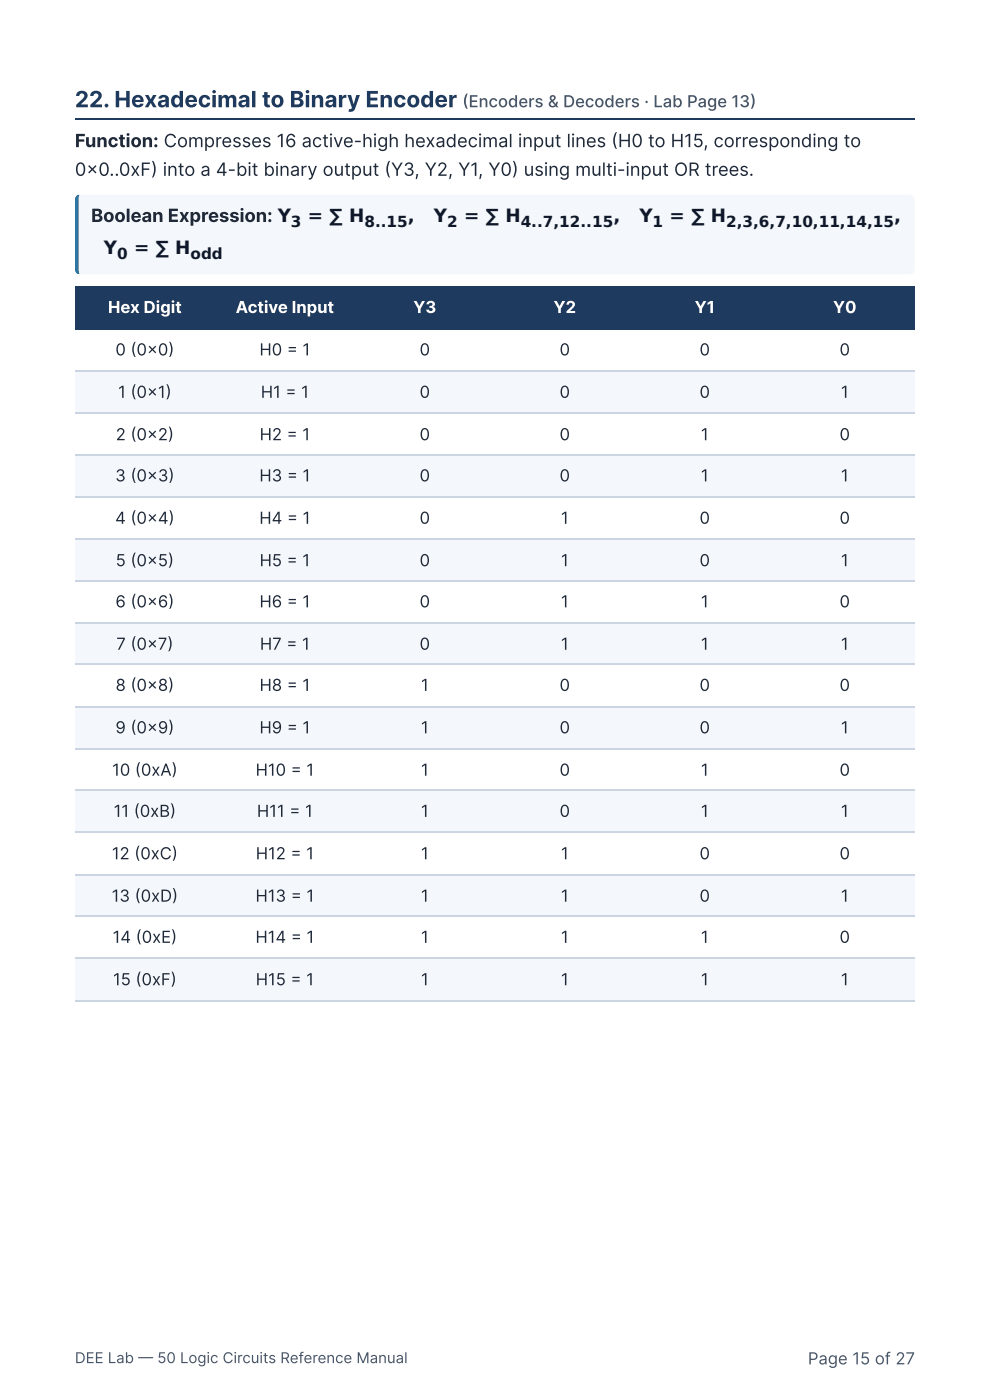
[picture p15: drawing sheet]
<svg xmlns="http://www.w3.org/2000/svg" width="210mm" height="297mm" viewBox="0 0 210 297" stroke-linecap="round" stroke-linejoin="round" font-family="sans-serif">
<defs><g id="words">
<text font-size="4.8" fill="#1e3a5f" x="15.9" y="22.8">22. Hexadecimal to Binary Encoder</text>
<g font-size="3.9" fill="#1f2937">
<text x="15.9" y="31.2">Function: Compresses 16 active-high hexadecimal input lines (H0 to H15, corresponding to</text>
<text x="15.9" y="37.3">0x 0..0xF) into a 4-bit binary output (Y3, Y2, Y1, Y0) using multi-input OR trees.</text>
<text x="19.3" y="47.1">Boolean Expression: Y</text>
</g>
<g font-size="3.9" fill="#0f172a">
<text x="65.3" y="47.1">= ∑ H</text>
<text x="86.5" y="47.1">,</text>
<text x="92" y="47.1">Y</text>
<text x="98.4" y="47.1">= ∑ H</text>
<text x="130" y="47.1">,</text>
<text x="135.6" y="47.1">Y</text>
<text x="142" y="47.1">= ∑ H</text>
<text x="189.5" y="47.1">,</text>
<text x="22" y="54">Y</text>
<text x="28.4" y="54">= ∑ H</text>
</g>
<g font-size="3.5" fill="#475569">
<text x="98" y="22.8">(Encoders &amp; Decoders · Lab Page 13)</text>
<text x="171.3" y="289.5">Page 15 of 27</text>
</g>
<g font-size="3.5" fill="#fff">
<text x="22.9" y="66.4">Hex Digit</text>
<text x="50" y="66.4">Active Input</text>
<text x="87.6" y="66.4">Y3</text>
<text x="117.3" y="66.4">Y2</text>
<text x="147.3" y="66.4">Y1</text>
<text x="176.6" y="66.4">Y0</text>
</g>
<g font-size="3.5" fill="#1f2937">
<text x="24.5" y="75.4">0 (0x 0)</text>
<text x="55" y="75.4">H0 = 1</text>
<text x="89" y="75.4">0</text>
<text x="118.6" y="75.4">0</text>
<text x="148.3" y="75.4">0</text>
<text x="178" y="75.4">0</text>
<text x="25" y="84.4">1 (0x 1)</text>
<text x="55.3" y="84.4">H1 = 1</text>
<text x="89" y="84.4">0</text>
<text x="118.6" y="84.4">0</text>
<text x="148.3" y="84.4">0</text>
<text x="178.3" y="84.4">1</text>
<text x="24.5" y="93.4">2 (0x 2)</text>
<text x="55" y="93.4">H2 = 1</text>
<text x="89" y="93.4">0</text>
<text x="118.6" y="93.4">0</text>
<text x="148.6" y="93.4">1</text>
<text x="178" y="93.4">0</text>
<text x="24.4" y="102.1">3 (0x 3)</text>
<text x="55" y="102.1">H3 = 1</text>
<text x="89" y="102.1">0</text>
<text x="118.6" y="102.1">0</text>
<text x="148.6" y="102.1">1</text>
<text x="178.3" y="102.1">1</text>
<text x="24.4" y="111.1">4 (0x 4)</text>
<text x="55" y="111.1">H4 = 1</text>
<text x="89" y="111.1">0</text>
<text x="118.9" y="111.1">1</text>
<text x="148.3" y="111.1">0</text>
<text x="178" y="111.1">0</text>
<text x="24.5" y="120.1">5 (0x 5)</text>
<text x="55" y="120.1">H5 = 1</text>
<text x="89" y="120.1">0</text>
<text x="118.9" y="120.1">1</text>
<text x="148.3" y="120.1">0</text>
<text x="178.3" y="120.1">1</text>
<text x="24.5" y="128.9">6 (0x 6)</text>
<text x="55" y="128.9">H6 = 1</text>
<text x="89" y="128.9">0</text>
<text x="118.9" y="128.9">1</text>
<text x="148.6" y="128.9">1</text>
<text x="178" y="128.9">0</text>
<text x="24.7" y="137.8">7 (0x 7)</text>
<text x="55.1" y="137.8">H7 = 1</text>
<text x="89" y="137.8">0</text>
<text x="118.9" y="137.8">1</text>
<text x="148.6" y="137.8">1</text>
<text x="178.3" y="137.8">1</text>
<text x="24.5" y="146.6">8 (0x 8)</text>
<text x="55" y="146.6">H8 = 1</text>
<text x="89.2" y="146.6">1</text>
<text x="118.6" y="146.6">0</text>
<text x="148.3" y="146.6">0</text>
<text x="178" y="146.6">0</text>
<text x="24.5" y="155.6">9 (0x 9)</text>
<text x="55" y="155.6">H9 = 1</text>
<text x="89.2" y="155.6">1</text>
<text x="118.6" y="155.6">0</text>
<text x="148.3" y="155.6">0</text>
<text x="178.3" y="155.6">1</text>
<text x="23.8" y="164.6">10 (0xA)</text>
<text x="54.2" y="164.6">H10 = 1</text>
<text x="89.2" y="164.6">1</text>
<text x="118.6" y="164.6">0</text>
<text x="148.6" y="164.6">1</text>
<text x="178" y="164.6">0</text>
<text x="24.1" y="173.3">11 (0xB)</text>
<text x="54.5" y="173.3">H11 = 1</text>
<text x="89.2" y="173.3">1</text>
<text x="118.6" y="173.3">0</text>
<text x="148.6" y="173.3">1</text>
<text x="178.3" y="173.3">1</text>
<text x="23.7" y="182.3">12 (0xC)</text>
<text x="54.2" y="182.3">H12 = 1</text>
<text x="89.2" y="182.3">1</text>
<text x="118.9" y="182.3">1</text>
<text x="148.3" y="182.3">0</text>
<text x="178" y="182.3">0</text>
<text x="23.7" y="191.3">13 (0xD)</text>
<text x="54.2" y="191.3">H13 = 1</text>
<text x="89.2" y="191.3">1</text>
<text x="118.9" y="191.3">1</text>
<text x="148.3" y="191.3">0</text>
<text x="178.3" y="191.3">1</text>
<text x="23.9" y="200">14 (0xE)</text>
<text x="54.2" y="200">H14 = 1</text>
<text x="89.2" y="200">1</text>
<text x="118.9" y="200">1</text>
<text x="148.6" y="200">1</text>
<text x="178" y="200">0</text>
<text x="24" y="209">15 (0xF)</text>
<text x="54.2" y="209">H15 = 1</text>
<text x="89.2" y="209">1</text>
<text x="118.9" y="209">1</text>
<text x="148.6" y="209">1</text>
<text x="178.3" y="209">1</text>
</g>
<g font-size="3.2" fill="#0f172a">
<text x="61.7" y="48.1">3</text>
<text x="77.3" y="48.1">8..15</text>
<text x="94.8" y="48.1">2</text>
<text x="110.4" y="48.1">4..7,12..15</text>
<text x="138.4" y="48.1">1</text>
<text x="154" y="48.1">2,3,6,7,10,11,14,15</text>
<text x="24.8" y="55">0</text>
<text x="40.4" y="55">odd</text>
</g>
<text font-size="3.2" fill="#475569" x="15.9" y="289.2">DEE Lab — 50 Logic Circuits Reference Manual</text>
</g></defs>
<path d="M15.9 25.3h178" fill="none" stroke="#1e3a5f" stroke-width=".26"/>
<path d="M16.6 41.5l.3-.2h176a1.04 1.04 0 0 1 1 1v14.9a1.04 1.04 0 0 1-1 1h-176a.93 .93 0 0 1-.6-1v-14.9z" fill="#f4f7fb"/>
<path d="M15.9 41.3h1.1v16.9h-1.1z" fill="#0284c7"/>
<g fill="#1e3a5f">
<path d="M15.9 60.9h29.6v8.7h-29.6z"/>
<path d="M45.5 60.9h29.6v8.7h-29.6z"/>
<path d="M75.1 60.9h29.7v8.7h-29.7z"/>
<path d="M104.8 60.9h29.9v8.7h-29.9z"/>
<path d="M134.7 60.9h29.6v8.7h-29.6z"/>
<path d="M164.3 60.9h29.6v8.7h-29.6z"/>
</g>
<g fill="#f4f7fb">
<path d="M15.9 78.6h29.6v9h-29.6z"/>
<path d="M45.5 78.6h29.6v9h-29.6z"/>
<path d="M75.1 78.6h29.7v9h-29.7z"/>
<path d="M104.8 78.6h29.9v9h-29.9z"/>
<path d="M134.7 78.6h29.6v9h-29.6z"/>
<path d="M164.3 78.6h29.6v9h-29.6z"/>
<path d="M15.9 96.6h29.6v8.7h-29.6z"/>
<path d="M45.5 96.6h29.6v8.7h-29.6z"/>
<path d="M75.1 96.6h29.7v8.7h-29.7z"/>
<path d="M104.8 96.6h29.9v8.7h-29.9z"/>
<path d="M134.7 96.6h29.6v8.7h-29.6z"/>
<path d="M164.3 96.6h29.6v8.7h-29.6z"/>
<path d="M15.9 114.3h29.6v9h-29.6z"/>
<path d="M45.5 114.3h29.6v9h-29.6z"/>
<path d="M75.1 114.3h29.7v9h-29.7z"/>
<path d="M104.8 114.3h29.9v9h-29.9z"/>
<path d="M134.7 114.3h29.6v9h-29.6z"/>
<path d="M164.3 114.3h29.6v9h-29.6z"/>
<path d="M15.9 132h29.6v9h-29.6z"/>
<path d="M45.5 132h29.6v9h-29.6z"/>
<path d="M75.1 132h29.7v9h-29.7z"/>
<path d="M104.8 132h29.9v9h-29.9z"/>
<path d="M134.7 132h29.6v9h-29.6z"/>
<path d="M164.3 132h29.6v9h-29.6z"/>
<path d="M15.9 150h29.6v8.8h-29.6z"/>
<path d="M45.5 150h29.6v8.8h-29.6z"/>
<path d="M75.1 150h29.7v8.8h-29.7z"/>
<path d="M104.8 150h29.9v8.8h-29.9z"/>
<path d="M134.7 150h29.6v8.8h-29.6z"/>
<path d="M164.3 150h29.6v8.8h-29.6z"/>
<path d="M15.9 167.7h29.6v9h-29.6z"/>
<path d="M45.5 167.7h29.6v9h-29.6z"/>
<path d="M75.1 167.7h29.7v9h-29.7z"/>
<path d="M104.8 167.7h29.9v9h-29.9z"/>
<path d="M134.7 167.7h29.6v9h-29.6z"/>
<path d="M164.3 167.7h29.6v9h-29.6z"/>
<path d="M15.9 185.5h29.6v9h-29.6z"/>
<path d="M45.5 185.5h29.6v9h-29.6z"/>
<path d="M75.1 185.5h29.7v9h-29.7z"/>
<path d="M104.8 185.5h29.9v9h-29.9z"/>
<path d="M134.7 185.5h29.6v9h-29.6z"/>
<path d="M164.3 185.5h29.6v9h-29.6z"/>
<path d="M15.9 203.5h29.6v8.7h-29.6z"/>
<path d="M45.5 203.5h29.6v8.7h-29.6z"/>
<path d="M75.1 203.5h29.7v8.7h-29.7z"/>
<path d="M104.8 203.5h29.9v8.7h-29.9z"/>
<path d="M134.7 203.5h29.6v8.7h-29.6z"/>
<path d="M164.3 203.5h29.6v8.7h-29.6z"/>
</g>
<g fill="#1e3a5f">
<path d="M15.9 69.3h29.6v.6h-29.6z"/>
<path d="M45.5 69.3h29.6v.6h-29.6z"/>
<path d="M75.1 69.3h29.7v.6h-29.7z"/>
<path d="M104.8 69.3h29.9v.6h-29.9z"/>
<path d="M134.7 69.3h29.6v.6h-29.6z"/>
<path d="M164.3 69.3h29.6v.6h-29.6z"/>
</g>
<g fill="none" stroke="#cbd5e1" stroke-width=".26">
<path d="M15.9 78.7h178M15.9 87.7h178M15.9 96.4h178M15.9 105.4h178M15.9 114.4h178M15.9 123.2h178M15.9 132.2h178M15.9 140.9h178M15.9 149.9h178M15.9 158.9h178M15.9 167.6h178M15.9 176.6h178"/>
<path d="M15.9 185.6h178M15.9 194.3h178M15.9 203.3h178M15.9 212.3h178"/>
</g>
<use href="#words"/>
</svg>
